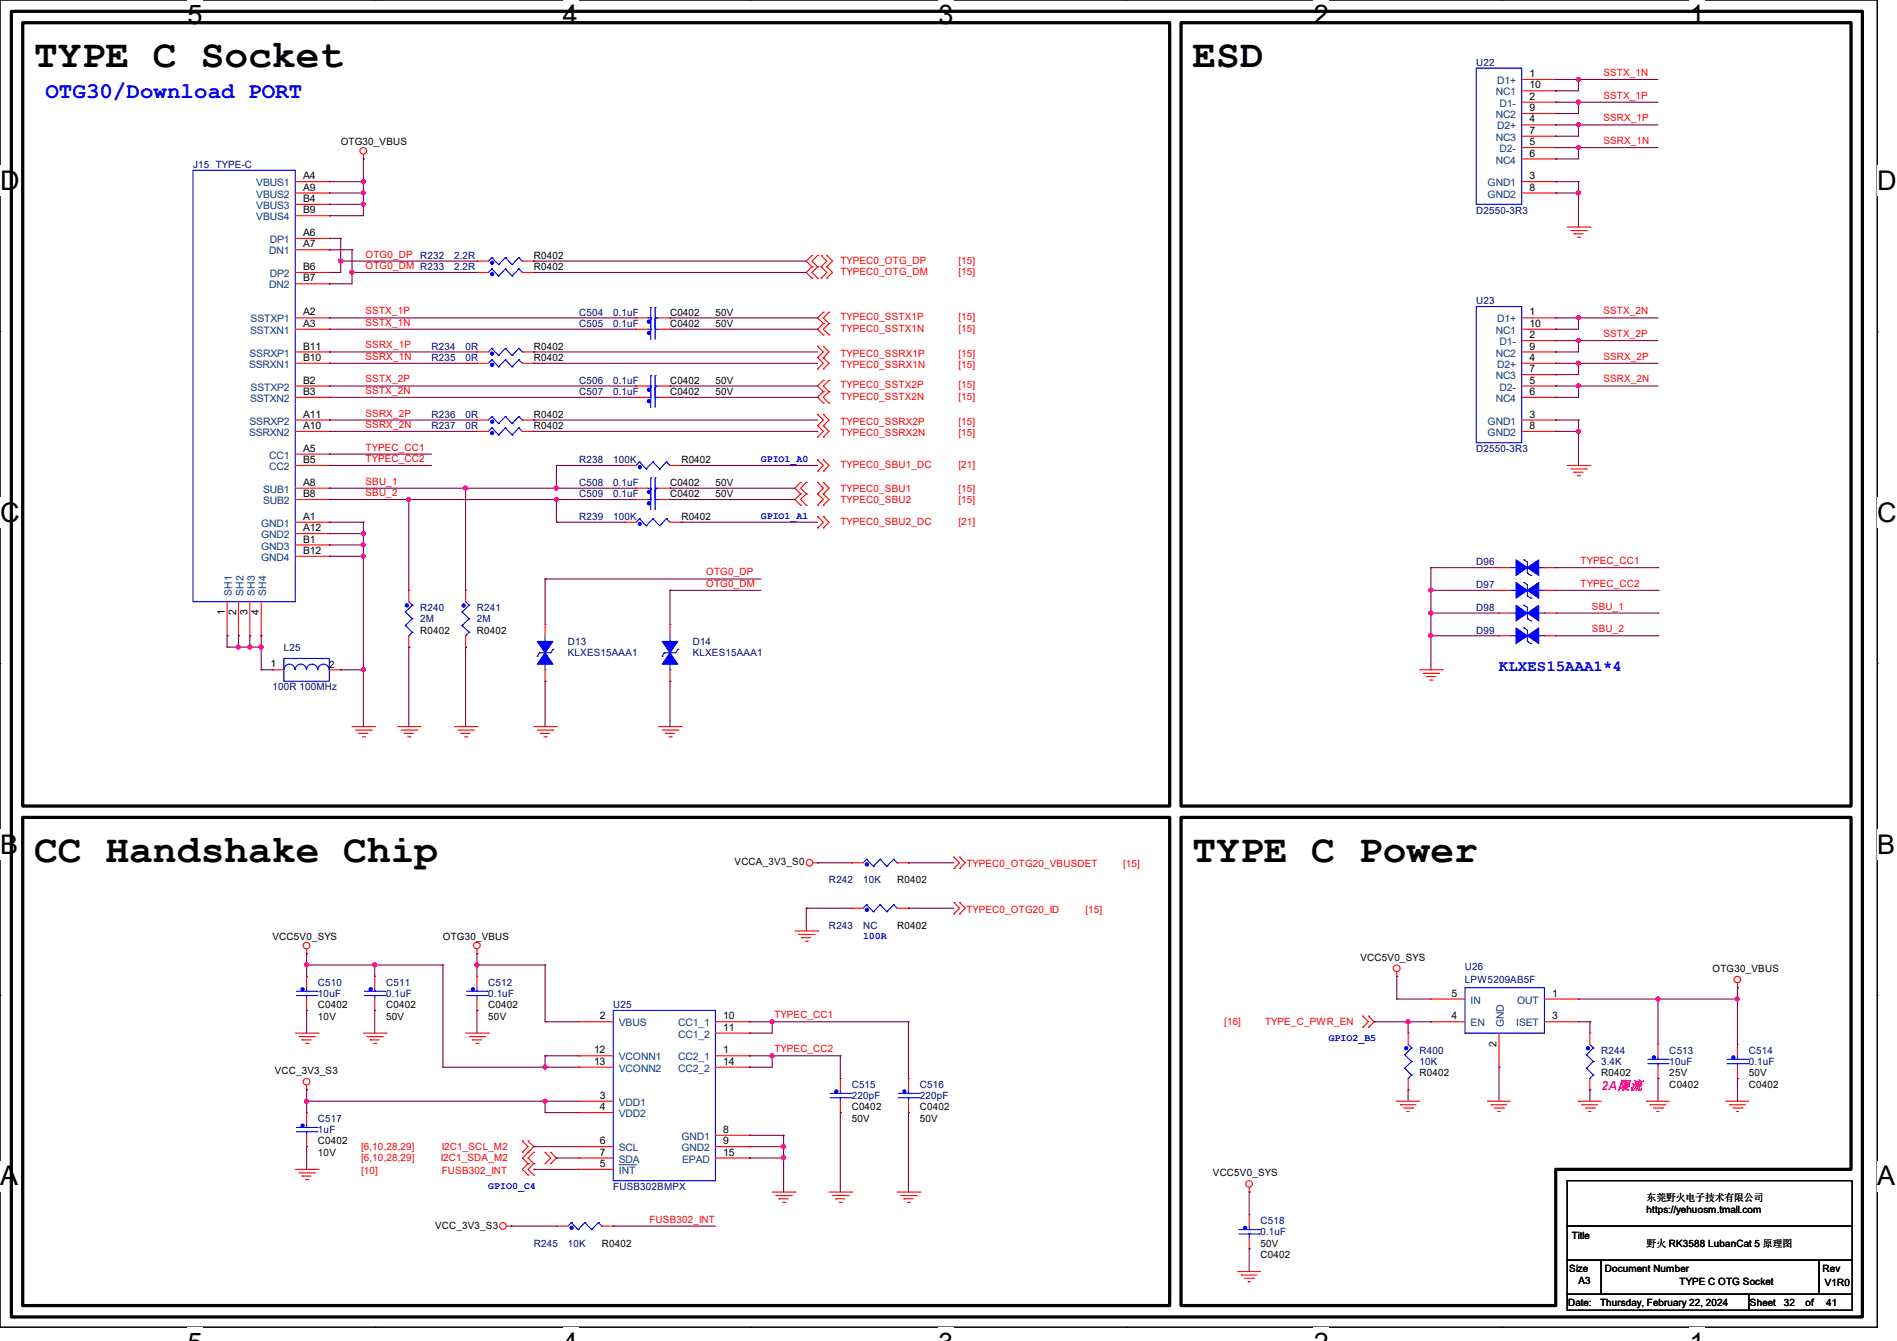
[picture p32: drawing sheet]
<svg xmlns="http://www.w3.org/2000/svg" width="297mm" height="210mm" viewBox="0 0 297 210" stroke-linecap="round" stroke-linejoin="round" font-family="sans-serif">
<defs><g id="words">
<g font-size="6.2">
<text x="5.3" y="10.5">TYPE C Socket</text>
<text x="186.7" y="10.5">ESD</text>
<text x="5.3" y="135">CC Handshake Chip</text>
<text x="186.7" y="135">TYPE C Power</text>
</g>
<g font-size="4.2">
<text x="29.4" y="3.8">5</text>
<text x="88.1" y="3.8">4</text>
<text x="146.9" y="3.8">3</text>
<text x="205.7" y="3.8">2</text>
<text x="264.5" y="3.8">1</text>
<text x="0" y="29.8">D</text>
<text x="293.9" y="29.8">D</text>
<text x="0" y="81.7">C</text>
<text x="293.9" y="81.7">C</text>
<text x="0" y="133.7">B</text>
<text x="293.9" y="133.7">B</text>
<text x="0" y="185.6">A</text>
<text x="293.9" y="185.6">A</text>
</g>
<text font-size="3.5" fill="#00f" x="7.1" y="15.3">OTG30/Download PORT</text>
<text font-size="2.5" fill="#00f" x="234.7" y="105.1">KLXES15AAA1*4</text>
<text font-size="1.9" fill="#f0f" x="250.7" y="170.7">2A限流</text>
<g font-size="1.6" fill="#000080">
<text x="231.1" y="10.3">U22</text>
<text x="30.2" y="26.3">J15 TYPE-C</text>
<text x="231.1" y="33.4">D2550-3R3</text>
<text x="65.8" y="40.6">R232</text>
<text x="71.1" y="40.6">2.2R</text>
<text x="71.1" y="42.3">2.2R</text>
<text x="231.1" y="47.7">U23</text>
<text x="90.7" y="49.4">C504</text>
<text x="90.7" y="51.2">C505</text>
<text x="96" y="49.4">0.1uF</text>
<text x="96" y="51.2">0.1uF</text>
<text x="67.6" y="54.8">R234</text>
<text x="67.6" y="56.6">R235</text>
<text x="72.9" y="54.8">0R</text>
<text x="72.9" y="56.6">0R</text>
<text x="67.6" y="65.4">R236</text>
<text x="72.9" y="65.4">0R</text>
<text x="90.7" y="61.9">C507</text>
<text x="90.7" y="60.1">C506</text>
<text x="96" y="61.9">0.1uF</text>
<text x="96" y="60.1">0.1uF</text>
<text x="67.6" y="67.2">R237</text>
<text x="72.9" y="67.2">0R</text>
<text x="231.1" y="70.8">D2550-3R3</text>
<text x="90.7" y="77.9">C509</text>
<text x="90.7" y="72.6">R238</text>
<text x="90.7" y="76.1">C508</text>
<text x="96" y="77.9">0.1uF</text>
<text x="96" y="72.6">100K</text>
<text x="96" y="76.1">0.1uF</text>
<text x="90.7" y="81.4">R239</text>
<text x="96" y="81.4">100K</text>
<text x="231.1" y="88.6">D96</text>
<text x="65.8" y="95.7">R240</text>
<text x="74.7" y="95.7">R241</text>
<text x="231.1" y="95.7">D98</text>
<text x="231.1" y="92.1">D97</text>
<text x="44.4" y="101.9">L25</text>
<text x="65.8" y="97.4">2M</text>
<text x="74.7" y="97.4">2M</text>
<text x="88.9" y="101">D13</text>
<text x="108.5" y="101">D14</text>
<text x="231.1" y="99.2">D99</text>
<text x="88.9" y="102.8">KLXES15AAA1</text>
<text x="108.5" y="102.8">KLXES15AAA1</text>
<text x="42.7" y="108.1">100R 100MHz</text>
<text x="129.8" y="138.3">R242</text>
<text x="135.1" y="138.3">10K</text>
<text x="129.8" y="145.5">R243</text>
<text x="135.1" y="145.5">NC</text>
<text x="49.8" y="154.3">C510</text>
<text x="60.5" y="154.3">C511</text>
<text x="76.5" y="154.3">C512</text>
<text x="229.4" y="151.8">U26</text>
<text x="229.4" y="154">LPW5209AB5F</text>
<text x="49.8" y="156.1">10uF</text>
<text x="60.5" y="156.1">0.1uF</text>
<text x="76.5" y="156.1">0.1uF</text>
<text x="96" y="157.9">U25</text>
<text x="222.2" y="165">R400</text>
<text x="222.2" y="166.8">10K</text>
<text x="250.7" y="165">R244</text>
<text x="250.7" y="166.8">3.4K</text>
<text x="261.4" y="165">C513</text>
<text x="261.4" y="166.8">10uF</text>
<text x="273.8" y="165">C514</text>
<text x="273.8" y="166.8">0.1uF</text>
<text x="133.3" y="170.3">C515</text>
<text x="133.3" y="172.1">220pF</text>
<text x="144" y="170.3">C516</text>
<text x="144" y="172.1">220pF</text>
<text x="49.8" y="175.7">C517</text>
<text x="49.8" y="177.5">1uF</text>
<text x="96" y="186.3">FUSB302BMPX</text>
<text x="197.4" y="191.7">C518</text>
<text x="83.6" y="195.2">R245</text>
<text x="88.9" y="195.2">10K</text>
<text x="197.4" y="193.5">0.1uF</text>
</g>
<g font-size="1.6" fill="#f00">
<text x="251" y="11.9">SSTX_1N</text>
<text x="251" y="15.5">SSTX_1P</text>
<text x="251" y="22.6">SSRX_1N</text>
<text x="251" y="19">SSRX_1P</text>
<text x="57.2" y="40.3">OTG0_DP</text>
<text x="131.6" y="41.3">TYPEC0_OTG_DP</text>
<text x="150.1" y="41.3">[15]</text>
<text x="57.2" y="42.1">OTG0_DM R233</text>
<text x="131.6" y="43.1">TYPEC0_OTG_DM</text>
<text x="150.1" y="43.1">[15]</text>
<text x="57.2" y="49.2">SSTX_1P</text>
<text x="57.2" y="51">SSTX_1N</text>
<text x="131.6" y="51.9">TYPEC0_SSTX1N</text>
<text x="131.6" y="50.2">TYPEC0_SSTX1P</text>
<text x="150.1" y="51.9">[15]</text>
<text x="150.1" y="50.2">[15]</text>
<text x="251" y="52.8">SSTX_2P</text>
<text x="251" y="49.2">SSTX_2N</text>
<text x="57.2" y="54.6">SSRX_1P</text>
<text x="57.2" y="56.3">SSRX_1N</text>
<text x="57.2" y="59.9">SSTX_2P</text>
<text x="131.6" y="57.6">TYPEC0_SSRX1N</text>
<text x="131.6" y="55.8">TYPEC0_SSRX1P</text>
<text x="150.1" y="57.6">[15]</text>
<text x="150.1" y="55.8">[15]</text>
<text x="251" y="59.9">SSRX_2N</text>
<text x="251" y="56.3">SSRX_2P</text>
<text x="57.2" y="61.7">SSTX_2N</text>
<text x="57.2" y="65.2">SSRX_2P</text>
<text x="131.6" y="62.6">TYPEC0_SSTX2N</text>
<text x="131.6" y="60.8">TYPEC0_SSTX2P</text>
<text x="150.1" y="62.6">[15]</text>
<text x="150.1" y="60.8">[15]</text>
<text x="57.2" y="67">SSRX_2N</text>
<text x="57.2" y="70.6">TYPEC_CC1</text>
<text x="131.6" y="66.5">TYPEC0_SSRX2P</text>
<text x="131.6" y="68.3">TYPEC0_SSRX2N</text>
<text x="150.1" y="66.5">[15]</text>
<text x="150.1" y="68.3">[15]</text>
<text x="57.2" y="72.3">TYPEC_CC2</text>
<text x="57.2" y="77.7">SBU_2</text>
<text x="57.2" y="75.9">SBU_1</text>
<text x="131.6" y="77">TYPEC0_SBU1</text>
<text x="131.6" y="73.3">TYPEC0_SBU1_DC</text>
<text x="150.1" y="77">[15]</text>
<text x="150.1" y="73.3">[21]</text>
<text x="131.6" y="78.8">TYPEC0_SBU2</text>
<text x="131.6" y="82.2">TYPEC0_SBU2_DC</text>
<text x="150.1" y="78.8">[15]</text>
<text x="150.1" y="82.2">[21]</text>
<text x="247.5" y="88.3">TYPEC_CC1</text>
<text x="110.6" y="90.1">OTG0_DP</text>
<text x="110.6" y="91.9">OTG0_DM</text>
<text x="247.5" y="91.9">TYPEC_CC2</text>
<text x="249.3" y="95.5">SBU_1</text>
<text x="249.3" y="99">SBU_2</text>
<text x="151.3" y="135.8">TYPEC0_OTG20_VBUSDET</text>
<text x="175.9" y="135.8">[15]</text>
<text x="151.3" y="143">TYPEC0_OTG20_ID</text>
<text x="170" y="143">[15]</text>
<text x="121.2" y="159.5">TYPEC_CC1</text>
<text x="191.7" y="160.6">[16]</text>
<text x="198.1" y="160.6">TYPE_C_PWR_EN</text>
<text x="121.2" y="164.8">TYPEC_CC2</text>
<text x="56.6" y="183.8">[10]</text>
<text x="56.6" y="180.1">[6,10,28,29]</text>
<text x="56.6" y="181.9">[6,10,28,29]</text>
<text x="69" y="181.9">I2C1_SDA_M2</text>
<text x="69.2" y="183.8">FUSB302_INT</text>
<text x="69.2" y="180.1">I2C1_SCL_M2</text>
<text x="101.7" y="191.5">FUSB302_INT</text>
</g>
<g font-size="1.6" fill="#004080">
<text x="234.2" y="14.9">NC1</text>
<text x="234.4" y="13.2">D1+</text>
<text x="234.8" y="16.7">D1-</text>
<text x="234.2" y="22.1">NC3</text>
<text x="234.2" y="18.5">NC2</text>
<text x="234.4" y="20.3">D2+</text>
<text x="234.8" y="23.8">D2-</text>
<text x="40.1" y="29.2">VBUS1</text>
<text x="232.9" y="29.2">GND1</text>
<text x="234.2" y="25.6">NC4</text>
<text x="40.1" y="32.7">VBUS3</text>
<text x="40.1" y="34.5">VBUS4</text>
<text x="40.1" y="30.9">VBUS2</text>
<text x="232.9" y="30.9">GND2</text>
<text x="42.2" y="39.8">DN1</text>
<text x="42.2" y="38.1">DP1</text>
<text x="42.2" y="45.2">DN2</text>
<text x="42.2" y="43.4">DP2</text>
<text x="39.2" y="52.3">SSTXN1</text>
<text x="39.2" y="50.5">SSTXP1</text>
<text x="234.2" y="52.3">NC1</text>
<text x="234.4" y="50.5">D1+</text>
<text x="39" y="57.6">SSRXN1</text>
<text x="39.1" y="55.8">SSRXP1</text>
<text x="234.2" y="59.4">NC3</text>
<text x="234.2" y="55.8">NC2</text>
<text x="234.4" y="57.6">D2+</text>
<text x="234.8" y="54.1">D1-</text>
<text x="39.2" y="63">SSTXN2</text>
<text x="39.2" y="61.2">SSTXP2</text>
<text x="234.2" y="63">NC4</text>
<text x="234.8" y="61.2">D2-</text>
<text x="39" y="68.3">SSRXN2</text>
<text x="39.1" y="66.5">SSRXP2</text>
<text x="42.2" y="71.8">CC1</text>
<text x="232.9" y="66.5">GND1</text>
<text x="232.9" y="68.3">GND2</text>
<text x="41.2" y="77.2">SUB1</text>
<text x="42.2" y="73.6">CC2</text>
<text x="40.9" y="82.5">GND1</text>
<text x="41.2" y="79">SUB2</text>
<text x="40.9" y="86.1">GND3</text>
<text x="40.9" y="87.8">GND4</text>
<text x="40.9" y="84.3">GND2</text>
<text x="36.3" y="93.3" transform="rotate(-90 36.3 93.3)">SH1</text>
<text x="38.1" y="93.3" transform="rotate(-90 38.1 93.3)">SH2</text>
<text x="39.9" y="93.3" transform="rotate(-90 39.9 93.3)">SH3</text>
<text x="41.7" y="93.3" transform="rotate(-90 41.7 93.3)">SH4</text>
<text x="96.9" y="160.7">VBUS</text>
<text x="106.2" y="160.7">CC1_1</text>
<text x="230.2" y="157.2">IN</text>
<text x="230.2" y="160.7">EN</text>
<text x="235.5" y="160.9" transform="rotate(-90 235.5 160.9)">GND</text>
<text x="237.4" y="160.7">ISET</text>
<text x="237.5" y="157.2">OUT</text>
<text x="96.9" y="166.1">VCONN1</text>
<text x="96.9" y="167.9">VCONN2</text>
<text x="106.2" y="166.1">CC2_1</text>
<text x="106.2" y="162.5">CC1_2</text>
<text x="106.2" y="167.9">CC2_2</text>
<text x="96.9" y="173.2">VDD1</text>
<text x="96.9" y="175">VDD2</text>
<text x="106.7" y="178.5">GND1</text>
<text x="96.9" y="183.9">INT</text>
<text x="96.9" y="180.3">SCL</text>
<text x="96.9" y="182.1">SDA</text>
<text x="106.7" y="180.3">GND2</text>
<text x="106.8" y="182.1">EPAD</text>
</g>
<g font-size="1.6">
<text x="239.5" y="12.1">1</text>
<text x="239.5" y="15.6">2</text>
<text x="239.5" y="17.4">9</text>
<text x="239.5" y="13.8">10</text>
<text x="53.3" y="22.8">OTG30_VBUS</text>
<text x="239.5" y="19.2">4</text>
<text x="239.5" y="22.7">5</text>
<text x="239.5" y="21">7</text>
<text x="47.5" y="28.1">A4</text>
<text x="47.5" y="29.8">A9</text>
<text x="239.5" y="28.1">3</text>
<text x="239.5" y="24.5">6</text>
<text x="239.5" y="29.8">8</text>
<text x="47.5" y="31.6">B4</text>
<text x="47.5" y="33.4">B9</text>
<text x="47.5" y="37">A6</text>
<text x="47.5" y="38.7">A7</text>
<text x="83.6" y="40.6">R0402</text>
<text x="47.5" y="42.3">B6</text>
<text x="47.5" y="44.1">B7</text>
<text x="83.6" y="42.3">R0402</text>
<text x="47.5" y="49.4">A2</text>
<text x="47.5" y="51.2">A3</text>
<text x="104.9" y="49.4">C0402</text>
<text x="104.9" y="51.2">C0402</text>
<text x="112" y="49.4">50V</text>
<text x="112" y="51.2">50V</text>
<text x="239.5" y="49.4">1</text>
<text x="239.5" y="53">2</text>
<text x="239.5" y="51.2">10</text>
<text x="47.5" y="56.5">B10</text>
<text x="47.5" y="54.7">B11</text>
<text x="83.6" y="54.8">R0402</text>
<text x="83.6" y="56.6">R0402</text>
<text x="239.5" y="56.5">4</text>
<text x="239.5" y="58.3">7</text>
<text x="239.5" y="54.7">9</text>
<text x="47.5" y="60.1">B2</text>
<text x="47.5" y="61.8">B3</text>
<text x="47.5" y="65.4">A11</text>
<text x="83.6" y="65.4">R0402</text>
<text x="104.9" y="61.9">C0402</text>
<text x="104.9" y="60.1">C0402</text>
<text x="112" y="61.9">50V</text>
<text x="112" y="60.1">50V</text>
<text x="239.5" y="65.4">3</text>
<text x="239.5" y="60.1">5</text>
<text x="239.5" y="61.8">6</text>
<text x="47.5" y="70.7">A5</text>
<text x="47.5" y="67.2">A10</text>
<text x="83.6" y="67.2">R0402</text>
<text x="239.5" y="67.2">8</text>
<text x="47.5" y="72.5">B5</text>
<text x="47.5" y="77.9">B8</text>
<text x="47.5" y="76.1">A8</text>
<text x="104.9" y="77.9">C0402</text>
<text x="104.9" y="76.1">C0402</text>
<text x="106.7" y="72.6">R0402</text>
<text x="112" y="77.9">50V</text>
<text x="112" y="76.1">50V</text>
<text x="47.5" y="81.4">A1</text>
<text x="47.5" y="83.2">A12</text>
<text x="106.7" y="81.4">R0402</text>
<text x="47.5" y="85">B1</text>
<text x="47.5" y="86.7">B12</text>
<text x="35.2" y="96.3" transform="rotate(-90 35.2 96.3)">1</text>
<text x="37" y="96.3" transform="rotate(-90 37 96.3)">2</text>
<text x="38.7" y="96.3" transform="rotate(-90 38.7 96.3)">3</text>
<text x="40.5" y="96.3" transform="rotate(-90 40.5 96.3)">4</text>
<text x="65.8" y="99.2">R0402</text>
<text x="74.7" y="99.2">R0402</text>
<text x="42.3" y="104.5">1</text>
<text x="51.6" y="104.6">2</text>
<text x="115" y="135.5">VCCA_3V3_S0</text>
<text x="140.5" y="138.3">R0402</text>
<text x="42.7" y="147.2">VCC5V0_SYS</text>
<text x="69.3" y="147.2">OTG30_VBUS</text>
<text x="140.5" y="145.5">R0402</text>
<text x="213" y="150.4">VCC5V0_SYS</text>
<text x="268.1" y="152.2">OTG30_VBUS</text>
<text x="49.8" y="157.9">C0402</text>
<text x="49.8" y="159.7">10V</text>
<text x="60.5" y="157.9">C0402</text>
<text x="60.5" y="159.7">50V</text>
<text x="76.5" y="157.9">C0402</text>
<text x="76.5" y="159.7">50V</text>
<text x="93.9" y="159.6">2</text>
<text x="113.2" y="159.6">10</text>
<text x="113.2" y="161.4">11</text>
<text x="227.2" y="156.1">5</text>
<text x="227.2" y="159.6">4</text>
<text x="243" y="159.6">3</text>
<text x="243" y="156.1">1</text>
<text x="93" y="165">12</text>
<text x="93" y="166.8">13</text>
<text x="113.2" y="165">1</text>
<text x="113.2" y="166.8">14</text>
<text x="234.3" y="163.9" transform="rotate(-90 234.3 163.9)">2</text>
<text x="43" y="168.2">VCC_3V3_S3</text>
<text x="93.9" y="172.1">3</text>
<text x="93.9" y="173.9">4</text>
<text x="133.3" y="173.9">C0402</text>
<text x="144" y="173.9">C0402</text>
<text x="222.2" y="168.6">R0402</text>
<text x="250.7" y="168.6">R0402</text>
<text x="261.4" y="168.6">25V</text>
<text x="261.4" y="170.3">C0402</text>
<text x="273.8" y="168.6">50V</text>
<text x="273.8" y="170.3">C0402</text>
<text x="49.8" y="179.2">C0402</text>
<text x="93.9" y="179.2">6</text>
<text x="113.2" y="177.4">8</text>
<text x="113.2" y="179.2">9</text>
<text x="133.3" y="175.7">50V</text>
<text x="144" y="175.7">50V</text>
<text x="49.8" y="181">10V</text>
<text x="93.9" y="182.8">5</text>
<text x="93.9" y="181">7</text>
<text x="113.2" y="181">15</text>
<text x="189.9" y="184.2">VCC5V0_SYS</text>
<text x="257.8" y="188.1">东莞野火电子技术有限公司</text>
<text x="257.8" y="189.9">https://yehuosm.tmall.com</text>
<text x="68.1" y="192.4">VCC_3V3_S3</text>
<text x="94.2" y="195.2">R0402</text>
<text x="197.4" y="195.2">50V</text>
<text x="197.4" y="197">C0402</text>
<text x="246.1" y="194">Title</text>
<text x="257.8" y="195.2">野火 RK3588 LubanCat 5 原理图</text>
<text x="245.7" y="199.1">Size</text>
<text x="247.1" y="201.1">A3</text>
<text x="251.2" y="199.1">Document Number</text>
<text x="263" y="201.3">TYPE C OTG Socket</text>
<text x="285.4" y="199.1">Rev</text>
<text x="285.7" y="201.5">V1R0</text>
<text x="245.5" y="204.5">Date:</text>
<text x="250.5" y="204.5">Thursday, February 22, 2024</text>
<text x="274" y="204.5">Sheet</text>
<text x="279.3" y="204.5">32</text>
<text x="282.7" y="204.5">of</text>
<text x="285.9" y="204.5">41</text>
</g>
<g font-size="1.6" fill="#00f">
<text x="119.1" y="72.4">GPIO1_A0</text>
<text x="119.1" y="81.3">GPIO1_A1</text>
<text x="135.1" y="147.1">100R</text>
<text x="208" y="163.1">GPIO2_B5</text>
<text x="76.5" y="186.2">GPIO0_C4</text>
</g>
</g></defs>
<path d="M0 0h293.9v207.9h-293.9z" fill="none" stroke="#000" stroke-width=".17"/>
<g fill="#fff">
<path d="M29.4 0h2.3v4.7h-2.3z"/>
<path d="M29.4 207.9h2.3v2.1h-2.3z"/>
</g>
<path d="M58.8 0h.1M58.8 207.9h.1" fill="none" stroke="#000" stroke-width=".17"/>
<g fill="#fff">
<path d="M88.1 0h2.4v4.7h-2.4z"/>
<path d="M88.1 207.9h2.4v2.1h-2.4z"/>
</g>
<path d="M117.6 0h.1M117.6 207.9h.1" fill="none" stroke="#000" stroke-width=".17"/>
<g fill="#fff">
<path d="M146.9 0h2.4v4.7h-2.4z"/>
<path d="M146.9 207.9h2.4v2.1h-2.4z"/>
</g>
<path d="M176.3 0h.1M176.3 207.9h.1" fill="none" stroke="#000" stroke-width=".17"/>
<g fill="#fff">
<path d="M205.7 0h2.4v4.7h-2.4z"/>
<path d="M205.7 207.9h2.4v2.1h-2.4z"/>
</g>
<path d="M235.1 0h.1M235.1 207.9h.1" fill="none" stroke="#000" stroke-width=".17"/>
<g fill="#fff">
<path d="M264.5 0h2.4v4.7h-2.4z"/>
<path d="M264.5 207.9h2.4v2.1h-2.4z"/>
<path d="M0 26h3v4.7h-3z"/>
<path d="M293.9 26h3.1v4.7h-3.1z"/>
<path d="M0 77.9h3v4.7h-3z"/>
<path d="M293.9 77.9h3.1v4.7h-3.1z"/>
</g>
<path d="M0 51.9h.1M293.9 51.9h.1" fill="none" stroke="#000" stroke-width=".17"/>
<g fill="#fff">
<path d="M0 129.9h2.8v4.7h-2.8z"/>
<path d="M293.9 129.9h2.9v4.7h-2.9z"/>
</g>
<path d="M0 103.9h.1M293.9 103.9h.1" fill="none" stroke="#000" stroke-width=".17"/>
<g fill="#fff">
<path d="M0 181.8h2.8v4.8h-2.8z"/>
<path d="M293.8 181.8h3v4.8h-3z"/>
</g>
<path d="M0 155.9h.1M293.9 155.9h.1M245.4 184.9h44.6v7.1h-44.6zM245.4 192h44.6v5.4h-44.6zM245.4 197.4h5.3v5.3h-5.3zM250.7 197.4h34.1v5.3h-34.1zM284.8 197.4h5.2v5.3h-5.2zM245.4 202.7h28.4v2.5h-28.4zM273.8 202.7h16.2v2.5h-16.2z" fill="none" stroke="#000" stroke-width=".17"/>
<path d="M1.8 1.8h289.8v204.4h-289.8zM3.6 3.6h179.5v122.6h-179.5zM184.9 3.6h104.9v122.6h-104.9zM3.6 128h179.5v76.5h-179.5zM184.9 128h104.9v55.1h-46.2v21.4h-58.7z" fill="none" stroke="#000" stroke-width=".51"/>
<g fill="none" stroke="#f00" stroke-width=".17">
<path d="M238.3 12.4h5.3M238.3 16h5.3M238.3 19.6h5.3M238.3 17.8h5.3M238.3 14.2h5.3M243.6 12.4h.1M243.6 16h.1M243.6 19.6h.1M243.6 17.8h.1M243.6 14.2h.1M46.2 32h5.4M46.2 33.8h5.4"/>
<path d="M46.2 28.4h5.4M46.2 37.3h5.4M46.2 39.1h5.4M46.2 30.2h5.4M51.6 32h.1M51.6 33.8h.1M51.6 28.4h.1M51.6 37.3h.1M51.6 39.1h.1M51.6 30.2h.1M56.9 24.9h.1M56.9 24.2v.7"/>
<path d="M238.3 28.4h5.3M238.3 30.2h5.3M238.3 23.1h5.3M238.3 24.9h5.3M238.3 21.3h5.3M243.6 28.4h.1M243.6 23.1h.1M243.6 24.9h.1M243.6 21.3h.1M243.6 30.2h.1M245.4 35.6h3.5M245.9 36.1h2.5"/>
<path d="M246.4 36.6h.1M246.4 36.6h1.5M247 37.2h.3M247.3 37.2h.1M248.4 36.1h.1M248.9 35.6h.1M46.2 55.1h5.4M46.2 49.8h5.4M46.2 56.9h5.4M46.2 51.6h5.4M46.2 42.7h5.4M46.2 44.4h5.4"/>
<path d="M51.6 42.7h.1M51.6 44.4h.1M51.6 56.9h.1M51.6 55.1h.1M51.6 49.8h.1M51.6 51.6h.1M74.7 55.1h.1M74.7 40.9h.1M74.7 56.9h.1M74.7 42.7h.1M74.7 55.1h1.8M74.7 56.9h1.8"/>
<path d="M74.7 40.9h1.8M74.7 42.7h1.8M81.8 55.1h1.8M81.8 56.9h1.8M81.8 40.9h1.8M81.8 42.7h1.8M83.6 55.1h.1M83.6 40.9h.1M83.6 56.9h.1M83.6 42.7h.1M99.6 49.8h.1M99.6 51.6h.1"/>
<path d="M99.6 49.8h1.7M99.6 51.6h1.7M103.1 49.8h1.8M103.1 51.6h1.8M104.9 49.8h.1M104.9 51.6h.1M127.1 41.8h.1M127.1 40h.1M127.1 43.6h.1M127.1 40l-.9 .9 .9 .9M127.1 41.8l-.9 .9 .9 .9M128 56h.1"/>
<path d="M128 57.8h.1M128 54.2h.1M128 40h.1M128 41.8h.1M128 43.6h.1M128 56l.9 .9-.9 .9M128 54.2l.9 .9-.9 .9M128 40l-.9 .9 .9 .9M128 41.8l-.9 .9 .9 .9M128.6 40h.1M128.6 41.8h.1M128.6 43.6h.1"/>
<path d="M128.6 40l.9 .9-.9 .9M128.6 41.8l.9 .9-.9 .9M128.9 59.6h.1M128.9 52.5h.1M128.9 50.7h.1M128.9 48.9h.1M128.9 56h.1M128.9 57.8h.1M128.9 54.2h.1M128.9 59.6l-.9 .9 .9 .8M128.9 50.7l-.9 .9 .9 .9M128.9 48.9l-.9 .9 .9 .9"/>
<path d="M128.9 56l.9 .9-.9 .9M128.9 54.2l.9 .9-.9 .9M129.5 41.8h.1M129.5 40h.1M129.5 43.6h.1M129.5 40l.8 .9-.8 .9M129.5 41.8l.8 .9-.8 .9M129.8 59.6h.1M129.8 50.7h.1M129.8 52.5h.1M129.8 48.9h.1M129.8 59.6l-.9 .9 .9 .8"/>
<path d="M129.8 50.7l-.9 .9 .9 .9M129.8 48.9l-.9 .9 .9 .9M238.3 55.1h5.3M238.3 49.8h5.3M238.3 53.3h5.3M238.3 56.9h5.3M238.3 58.7h5.3M238.3 51.6h5.3M243.6 49.8h.1M243.6 53.3h.1M243.6 56.9h.1M243.6 58.7h.1"/>
<path d="M243.6 55.1h.1M243.6 51.6h.1M46.2 72.9h5.4M46.2 62.2h5.4M46.2 78.2h5.4M46.2 65.8h5.4M46.2 60.5h5.4M46.2 67.6h5.4M46.2 71.1h5.4M46.2 76.5h5.4M51.6 60.5h.1M51.6 62.2h.1"/>
<path d="M51.6 72.9h.1M51.6 78.2h.1M51.6 71.1h.1M51.6 76.5h.1M51.6 67.6h.1M51.6 65.8h.1M74.7 65.8h.1M74.7 67.6h.1M74.7 65.8h1.8M74.7 67.6h1.8M81.8 65.8h1.8M81.8 67.6h1.8"/>
<path d="M83.6 65.8h.1M83.6 67.6h.1M97.8 72.9h.1M97.8 72.9h1.8M99.6 62.2h.1M99.6 78.2h.1M99.6 60.5h.1M99.6 76.5h.1M99.6 62.2h1.7M99.6 78.2h1.7M99.6 60.5h1.7M99.6 76.5h1.7"/>
<path d="M103.1 62.2h1.8M103.1 78.2h1.8M103.1 60.5h1.8M103.1 76.5h1.8M104.9 62.2h.1M104.9 78.2h.1M104.9 60.5h.1M104.9 76.5h.1M104.9 72.9h1.8M106.7 72.9h.1M125.3 75.6h.1M125.3 77.3h.1"/>
<path d="M125.3 79.1h.1M125.3 75.6l-.8 .9 .8 .8M125.3 77.3l-.8 .9 .8 .9M126.2 77.3h.1M126.2 75.6h.1M126.2 79.1h.1M126.2 75.6l-.9 .9 .9 .8M126.2 77.3l-.9 .9 .9 .9M128 64.9h.1M128 66.7h.1M128 68.5h.1M128 77.3h.1"/>
<path d="M128 75.6h.1M128 79.1h.1M128 73.8h.1M128 72h.1M128 64.9l.9 .9-.9 .9M128 66.7l.9 .9-.9 .9M128 72l.9 .9-.9 .9M128 75.6l.9 .9-.9 .8M128 77.3l.9 .9-.9 .9M128.9 63.1h.1M128.9 61.3h.1M128.9 64.9h.1"/>
<path d="M128.9 66.7h.1M128.9 68.5h.1M128.9 77.3h.1M128.9 75.6h.1M128.9 79.1h.1M128.9 73.8h.1M128.9 72h.1M128.9 61.3l-.9 .9 .9 .9M128.9 64.9l.9 .9-.9 .9M128.9 66.7l.9 .9-.9 .9M128.9 75.6l.9 .9-.9 .8M128.9 72l.9 .9-.9 .9"/>
<path d="M128.9 77.3l.9 .9-.9 .9M129.8 61.3h.1M129.8 63.1h.1M129.8 61.3l-.9 .9 .9 .9M238.3 62.2h5.3M238.3 65.8h5.3M238.3 60.5h5.3M238.3 67.6h5.3M243.6 65.8h.1M243.6 60.5h.1M243.6 62.2h.1M243.6 67.6h.1"/>
<path d="M245.4 72.9h3.5M245.9 73.4h2.5M246.4 74h.1M246.4 74h1.5M247 74.5h.3M247.3 74.5h.1M248.4 73.4h.1M248.9 72.9h.1M35.6 99.6h.1M35.6 94.2v5.4M37.3 99.6h.1M37.3 94.2v5.4"/>
<path d="M39.1 99.6h.1M39.1 94.2v5.4M40.9 99.6h.1M40.9 94.2v5.4M46.2 81.8h5.4M46.2 85.3h5.4M46.2 87.1h5.4M46.2 83.6h5.4M51.6 85.3h.1M51.6 87.1h.1M51.6 81.8h.1M51.6 83.6h.1"/>
<path d="M64 92.5h.1M64 92.5v1.7M64 99.6v1.7M72.9 92.5h.1M72.9 92.5v1.7M72.9 99.6v1.7M85.3 97.8h.1M85.3 97.8v1.8M97.8 81.8h.1M97.8 81.8h1.8M104.9 97.8h.1M104.9 81.8h1.8"/>
<path d="M104.9 97.8v1.8M106.7 81.8h.1M128 82.7h.1M128 80.9h.1M128 80.9l.9 .9-.9 .9M128.9 82.7h.1M128.9 80.9h.1M128.9 80.9l.9 .9-.9 .9M234.7 96h.1M234.7 99.6h.1M234.7 88.9h.1M234.7 92.5h.1"/>
<path d="M234.7 96h1.8M234.7 99.6h1.8M234.7 88.9h1.8M234.7 92.5h1.8M241.8 96h1.8M241.8 99.6h1.8M241.8 88.9h1.8M241.8 92.5h1.8M243.6 96h.1M243.6 99.6h.1M243.6 88.9h.1M243.6 92.5h.1"/>
<path d="M42.7 104.9h.1M42.7 104.9h1.7M51.6 104.9h1.7M53.3 104.9h.1M55.1 113.8h3.6M55.7 114.3h2.4M56.2 114.9h.1M56.2 114.9h1.4M56.7 115.4h.4M57.1 115.4h.1M58.1 114.3h.1M58.7 113.8h.1"/>
<path d="M62.2 113.8h3.6M62.8 114.3h2.4M63.3 114.9h.1M63.3 114.9h1.4M63.8 115.4h.4M64 101.3h.1M64.2 115.4h.1M65.2 114.3h.1M65.8 113.8h.1M71.1 113.8h3.6M71.7 114.3h2.4M72.2 114.9h.1"/>
<path d="M72.2 114.9h1.4M72.7 115.4h.4M72.9 101.3h.1M73.1 115.4h.1M74.1 114.3h.1M74.7 113.8h.1M83.6 113.8h3.5M84.1 114.3h2.5M84.6 114.9h.1M84.6 114.9h1.5M85.2 115.4h.3M85.3 106.7h.1"/>
<path d="M85.3 104.9v1.8M85.5 115.4h.1M86.6 114.3h.1M87.1 113.8h.1M103.1 113.8h3.6M103.7 114.3h2.4M104.2 114.9h.1M104.2 114.9h1.4M104.7 115.4h.4M104.9 106.7h.1M104.9 104.9v1.8M105.1 115.4h.1"/>
<path d="M106.1 114.3h.1M106.7 113.8h.1M222.2 104.9h3.6M222.8 105.5h2.5M223.3 106h.1M223.3 106h1.4M223.9 106.5h.3M224.2 106.5h.1M225.3 105.5h.1M225.8 104.9h.1M127.3 135.1h.7M128 135.1h.1"/>
<path d="M133.3 135.1h.1M133.3 135.1h1.8M140.5 135.1h1.7M142.2 135.1h.1M149.4 134.2h.1M149.4 136h.1M149.4 134.2l.8 .9-.8 .9M150.2 134.2h.1M150.2 136h.1M150.2 134.2l.9 .9-.9 .9M48 149.4h.1M48 152.9h.1"/>
<path d="M48 158.2h.1M48 148.6v.8M48 152.9v1.8M48 156.5v1.7M58.7 152.9h.1M58.7 158.2h.1M58.7 152.9v1.8M58.7 156.5v1.7M74.7 149.4h.1M74.7 152.9h.1M74.7 158.2h.1M74.7 148.6v.8"/>
<path d="M74.7 152.9v1.8M74.7 156.5v1.7M124.5 145.8h3.5M125 146.3h2.5M125.5 146.9h.1M125.5 146.9h1.5M126.1 147.4h.3M126.4 147.4h.1M127.5 146.3h.1M128 145.8h.1M133.3 142.2h.1M133.3 142.2h1.8"/>
<path d="M140.5 142.2h1.7M142.2 142.2h.1M149.4 141.4h.1M149.4 143.1h.1M149.4 141.4l.8 .8-.8 .9M150.2 141.4h.1M150.2 143.1h.1M150.2 141.4l.9 .8-.9 .9M213.4 159.1h.1M213.4 159.1l.8 .9-.8 .9M214.2 159.1h.1M214.2 159.1l.9 .9-.9 .9"/>
<path d="M218.7 152.9h.1M218.7 152.2v.7M224 156.5h.1M224 156.5h5.4M241.8 156.5h5.3M247.1 156.5h.1M272 154.7h.1M272 154v.7M46.2 161.8h3.6M46.8 162.3h2.4M47.3 162.9h.1M47.3 162.9h1.4"/>
<path d="M47.8 163.4h.4M48 170.7h.1M48 174.2h.1M48 179.6h.1M48 170v.7M48 174.2v1.8M48 177.8v1.8M48.2 163.4h.1M49.2 162.3h.1M49.8 161.8h.1M56.9 161.8h3.6M57.4 162.3h2.5"/>
<path d="M58 162.9h.1M58 162.9h1.4M58.5 163.4h.3M58.8 163.4h.1M59.9 162.3h.1M60.5 161.8h.1M72.9 161.8h3.6M73.4 162.3h2.5M74 162.9h.1M74 162.9h1.4M74.5 163.4h.3M74.8 163.4h.1"/>
<path d="M75.9 162.3h.1M76.5 161.8h.1M81.8 178.7h.1M81.8 178.7l.9 .9-.9 .9M82.7 178.7h.1M82.7 178.7l.9 .9-1.8 1.8 .9 .8M90.7 160h.1M90.7 172.5h.1M90.7 174.2h.1M90.7 179.6h.1M90.7 165.4h.1M90.7 167.1h.1"/>
<path d="M90.7 172.5h5.3M90.7 160h5.3M90.7 165.4h5.3M90.7 174.2h5.3M90.7 179.6h5.3M90.7 167.1h5.3M112 161.8h5.3M112 160h5.3M112 165.4h5.3M112 179.6h5.3M112 177.8h5.3M112 167.1h5.3"/>
<path d="M117.3 165.4h.1M117.3 177.8h.1M117.3 179.6h.1M117.3 160h.1M117.3 161.8h.1M117.3 167.1h.1M131.6 168.9h.1M131.6 174.2h.1M131.6 168.9v1.8M131.6 172.5v1.7M142.2 168.9h.1M142.2 174.2h.1"/>
<path d="M142.2 168.9v1.8M142.2 172.5v1.7M213.4 160.9h.1M214.2 160.9h.1M218.7 172.5h.1M218.7 172.5h3.5M219.2 173h.1M219.2 173h2.5M219.8 173.5h1.4M220.3 174.1h.1M220.3 174.1h.3M220.5 161.8h.1"/>
<path d="M220.5 170.7h.1M220.5 161.8v1.8M220.5 168.9v1.8M221.2 173.5h.1M224 160h.1M224 160h5.4M232.9 172.5h.1M232.9 172.5h3.6M233.5 173h.1M233.5 173h2.4M234 173.5h1.4M234.5 174.1h.1"/>
<path d="M234.5 174.1h.4M234.7 167.1h.1M234.7 161.8v5.3M235.4 173.5h.1M241.8 160h5.3M247.1 172.5h.1M247.1 160h.1M247.1 172.5h3.6M247.7 173h.1M247.7 173h2.4M248.2 173.5h1.4M248.8 174.1h.1"/>
<path d="M248.8 174.1h.3M248.9 161.8h.1M248.9 170.7h.1M248.9 161.8v1.8M248.9 168.9v1.8M249.6 173.5h.1M257.8 172.5h.1M257.8 172.5h3.6M258.4 173h.1M258.4 173h2.4M258.9 173.5h1.4M259.4 174.1h.1"/>
<path d="M259.4 174.1h.4M259.6 163.6h.1M259.6 168.9h.1M259.6 163.6v1.8M259.6 167.1v1.8M260.3 173.5h.1M270.3 172.5h.1M270.3 172.5h3.5M270.8 173h.1M270.8 173h2.5M271.3 173.5h1.5M271.9 174.1h.1"/>
<path d="M271.9 174.1h.3M272 163.6h.1M272 168.9h.1M272 163.6v1.8M272 167.1v1.8M272.8 173.5h.1M46.2 183.1h3.6M46.8 183.7h2.4M47.3 184.2h.1M47.3 184.2h1.4M47.8 184.7h.4M48.2 184.7h.1"/>
<path d="M49.2 183.7h.1M49.8 183.1h.1M79.3 192h.7M80 192h.1M81.8 180.5h.1M82.7 182.2h.1M82.7 184h.1M82.7 180.5h.1M82.7 182.2l-.9 .9 .9 .9M83.6 182.2h.1M83.6 184h.1M83.6 180.5h.1"/>
<path d="M83.6 182.2l-.9 .9 .9 .9M83.6 180.5l-.9 .9 .9 .8M85.3 182.2h.1M85.3 180.5h.1M85.3 180.5l.9 .9-.9 .8M86.2 180.5h.1M86.2 182.2h.1M86.2 180.5l.9 .9-.9 .8M87.1 192h.1M87.1 192h1.8M90.7 183.1h.1M90.7 181.4h.1"/>
<path d="M90.7 183.1h5.3M90.7 181.4h5.3M94.2 192h1.8M96 192h.1M112 181.4h5.3M117.3 181.4h.1M120.9 186.7h3.6M121.5 187.2h2.4M122 187.7h.1M122 187.7h1.4M122.5 188.3h.4M122.9 188.3h.1"/>
<path d="M123.9 187.2h.1M124.5 186.7h.1M129.8 186.7h3.5M130.3 187.2h2.5M130.9 187.7h.1M130.9 187.7h1.4M131.4 188.3h.3M131.7 188.3h.1M132.8 187.2h.1M133.3 186.7h.1M140.5 186.7h3.5M141 187.2h2.5"/>
<path d="M141.5 187.7h.1M141.5 187.7h1.5M142.1 188.3h.3M142.4 188.3h.1M143.5 187.2h.1M144 186.7h.1M193.8 199.1h.1M193.8 199.1h3.6M194.4 199.7h.1M194.4 199.7h2.4M195.6 186.7h.1M195.6 190.2h.1"/>
<path d="M195.6 195.6h.1M195.6 186v.7M195.6 190.2v1.8M195.6 193.8v1.8M194.9 200.2h1.4M195.4 200.7h.1M195.4 200.7h.3M196.3 200.2h.1"/>
<circle cx="56.9" cy="23.6" r=".52"/>
<circle cx="126.7" cy="135.1" r=".52"/>
<circle cx="48" cy="148.1" r=".52"/>
<circle cx="74.7" cy="148.1" r=".52"/>
<circle cx="218.7" cy="151.6" r=".52"/>
<circle cx="272" cy="153.4" r=".52"/>
<circle cx="48" cy="169.4" r=".52"/>
<circle cx="78.7" cy="192" r=".52"/>
<circle cx="195.6" cy="185.4" r=".52"/>
</g>
<g fill="none" stroke="#00f" stroke-width=".17">
<path d="M231.1 10.7h7.2v21.3h-7.2zM30.2 26.7h16v67.5h-16zM77 54.6h.1M77 40.3h.1M77 56.3h.1M77 42.1h.1M77 54.6l-.5 .5M77 54.6l1.1 1.1M77 40.3l-.5 .6M77 40.3l1.1 1.1M77 56.3l-.5 .6M77 56.3l1.1 1.1"/>
<path d="M77 42.1l-.5 .6M77 42.1l1.1 1.1M78.1 55.7h.1M78.1 41.4h.1M78.1 57.4h.1M78.1 43.2h.1M79.1 54.6h.1M79.1 40.3h.1M79.1 56.3h.1M79.1 42.1h.1M79.1 54.6l-1 1.1M79.1 54.6l1.1 1.1"/>
<path d="M79.1 40.3l-1 1.1M79.1 40.3l1.1 1.1M79.1 56.3l-1 1.1M79.1 56.3l1.1 1.1M79.1 42.1l-1 1.1M79.1 42.1l1.1 1.1M80.2 55.7h.1M80.2 41.4h.1M80.2 57.4h.1M80.2 43.2h.1M81.2 54.6h.1M81.2 40.3h.1"/>
<path d="M81.2 56.3h.1M81.2 42.1h.1M81.2 54.6l-1 1.1M81.2 54.6l.6 .5M81.2 40.3l-1 1.1M81.2 40.3l.6 .6M81.2 56.3l-1 1.1M81.2 56.3l.6 .6M81.2 42.1l-1 1.1M81.2 42.1l.6 .6M81.8 55.1h.1M81.8 40.9h.1"/>
<path d="M81.8 56.9h.1M81.8 42.7h.1M101.3 49.8h.6M101.3 51.6h.6M101.9 48.2h.1M101.9 49.8h.1M101.9 50h.1M101.9 51.6h.1M101.9 58.8h.1M101.9 48.2v5M101.9 58.8v5M102.6 48.2h.1"/>
<path d="M102.6 49.8h.1M102.6 50h.1M102.6 51.6h.1M102.6 58.8h.1M102.6 48.2v5M102.6 58.8v5M102.6 49.8h.5M102.6 51.6h.5M231.1 48h7.2v21.3h-7.2zM77 65.2h.1M77 67h.1M77 65.2l-.5 .6"/>
<path d="M77 65.2l1.1 1.1M77 67l-.5 .6M77 67l1.1 1.1M78.1 66.3h.1M78.1 68.1h.1M79.1 65.2h.1M79.1 67h.1M79.1 65.2l-1 1.1M79.1 65.2l1.1 1.1M79.1 67l-1 1.1M79.1 67l1.1 1.1M80.2 66.3h.1"/>
<path d="M80.2 68.1h.1M81.2 65.2h.1M81.2 67h.1M81.2 65.2l-1 1.1M81.2 65.2l.6 .6M81.2 67l-1 1.1M81.2 67l.6 .6M81.8 65.8h.1M81.8 67.6h.1M100.1 72.3h.1M100.1 72.3l-.5 .6M100.1 72.3l1.1 1.1"/>
<path d="M101.2 73.4h.1M101.3 62.2h.6M101.3 78.2h.6M101.3 60.5h.6M101.3 76.5h.6M101.9 60.6h.1M101.9 62.2h.1M101.9 76.6h.1M101.9 78.2h.1M101.9 60.5h.1M101.9 74.8h.1M101.9 76.5h.1"/>
<path d="M101.9 74.8v5M102.2 72.3h.1M102.2 72.3l-1 1.1M102.2 72.3l1.1 1.1M102.6 60.6h.1M102.6 62.2h.1M102.6 76.6h.1M102.6 78.2h.1M102.6 60.5h.1M102.6 74.8h.1M102.6 76.5h.1M102.6 74.8v5"/>
<path d="M102.6 62.2h.5M102.6 78.2h.5M102.6 60.5h.5M102.6 76.5h.5M103.3 73.4h.1M104.4 72.3h.1M104.4 72.3l-1.1 1.1M104.4 72.3l.5 .6M104.9 72.9h.1M63.5 95.8h.1M63.5 98h.1M63.5 95.8l1.1 1.1"/>
<path d="M63.5 98l1.1 1M64 99.6h.1M64 94.2l.6 .6M64.6 94.8h.1M64.6 96.9h.1M64.6 99h.1M64.6 94.8l-1.1 1M64.6 96.9l-1.1 1.1M64.6 99l-.6 .6M72.3 95.8h.1M72.3 98h.1M72.3 95.8l1.1 1.1"/>
<path d="M72.3 98l1.1 1M72.9 99.6h.1M72.9 94.2l.5 .6M73.4 94.8h.1M73.4 96.9h.1M73.4 99h.1M73.4 99l-.5 .6M73.4 94.8l-1.1 1M73.4 96.9l-1.1 1.1M85.3 99.6v.9M100.1 81.2h.1M100.1 81.2l-.5 .6"/>
<path d="M100.1 81.2l1.1 1.1M101.2 82.3h.1M102.2 81.2h.1M102.2 81.2l-1 1.1M102.2 81.2l1.1 1.1M103.3 82.3h.1M104.4 81.2h.1M104.4 81.2l-1.1 1.1M104.4 81.2l.5 .6M104.9 81.8h.1M104.9 99.6v.9M236.5 96h.9"/>
<path d="M236.5 99.6h.9M236.5 88.9h.9M236.5 92.5h.9M237.4 96h.1M237.4 99.6h.1M237.4 88.9h.1M237.4 92.5h.1M238.6 94.8h.1M238.6 98.3h.1M238.6 87.7h.1M238.6 91.2h.1M238.6 87.7l.5 .3v1.8"/>
<path d="M238.6 91.2l.5 .4v1.7M238.6 94.8l.5 .3v1.8M238.6 98.3l.5 .4v1.8M239.1 96.9h.1M239.1 89.8h.1M239.1 93.3h.1M239.1 96.9l.6 .3M239.1 89.8l.6 .3M239.1 93.3l.6 .4M239.7 97.2h.1M239.7 90.1h.1M239.7 93.7h.1"/>
<path d="M240.9 96h.9M240.9 99.6h.9M240.9 88.9h.9M240.9 92.5h.9M241.8 96h.1M241.8 99.6h.1M241.8 88.9h.1M241.8 92.5h.1M44.4 103.1h7.2v3.6h-7.2zM44.5 104.9a.87 .87 0 0 1 .8-.9 .87 .87 0 0 1 .9 .9M46.2 104.9a.87 .87 0 0 1 .9-.9 .87 .87 0 0 1 .9 .9M48 104.9a.87 .87 0 0 1 .9-.9 .87 .87 0 0 1 .8 .9"/>
<path d="M49.8 104.9a.87 .87 0 0 1 .9-.9 .87 .87 0 0 1 .8 .9M84.1 102.8h.1M84.5 102.2h.1M84.5 102.2l-.4 .6M85.3 104.9h.1M85.3 100.5h.1M85.3 104v.9M86.6 101.7h.1M86.6 101.7l-.4 .5h-1.7M103.7 102.8h.1M104 102.2h.1M104 102.2l-.3 .6"/>
<path d="M104.9 104.9h.1M104.9 100.5h.1M104.9 104v.9M106.1 101.7h.1M106.1 101.7l-.3 .5h-1.8M239.1 100.5h.1M239.1 100.5l.6 .3M239.7 100.8h.1M135.7 134.6h.1M135.7 134.6l-.6 .5M135.7 134.6l1 1.1M136.7 135.7h.1"/>
<path d="M137.8 134.6h.1M137.8 134.6l-1.1 1.1M137.8 134.6l1.1 1.1M138.9 135.7h.1M139.9 134.6h.1M139.9 134.6l-1 1.1M139.9 134.6l.6 .5M140.5 135.1h.1M46.4 155.9h3.2M46.4 155.2h3.2M48 155.9h.1M48 155.2h.1"/>
<path d="M48 154.7v.5M48 155.9v.6M49.6 155.9h.1M49.6 155.2h.1M57.1 155.9h3.2M57.1 155.2h3.2M58.7 155.9h.1M58.7 155.2h.1M58.7 154.7v.5M58.7 155.9v.6M60.3 155.9h.1M60.3 155.2h.1"/>
<path d="M73.1 155.9h3.2M73.1 155.2h3.2M74.7 155.9h.1M74.7 155.2h.1M74.7 154.7v.5M74.7 155.9v.6M76.3 155.9h.1M76.3 155.2h.1M96 158.2h16v26.7h-16zM135.7 141.7h.1M135.7 141.7l-.6 .5M135.7 141.7l1 1.1"/>
<path d="M136.7 142.8h.1M137.8 141.7h.1M137.8 141.7l-1.1 1.1M137.8 141.7l1.1 1.1M138.9 142.8h.1M139.9 141.7h.1M139.9 141.7l-1 1.1M139.9 141.7l.6 .5M140.5 142.2h.1M229.4 154.7h12.4v7.1h-12.4zM46.4 177.2h3.2M46.4 176.6h3.2"/>
<path d="M48 177.2h.1M48 176.6h.1M48 176v.6M48 177.2v.6M49.6 177.2h.1M49.6 176.6h.1M130 171.9h3.2M130 171.2h3.2M131.6 171.9h.1M131.6 171.2h.1M131.6 170.7v.5M131.6 171.9v.6"/>
<path d="M133.2 171.9h.1M133.2 171.2h.1M140.6 171.9h3.2M140.6 171.2h3.2M142.2 171.9h.1M142.2 171.2h.1M142.2 170.7v.5M142.2 171.9v.6M143.8 171.9h.1M143.8 171.2h.1M219.9 165.2h.1M219.9 167.3h.1"/>
<path d="M219.9 165.2l1.1 1M219.9 167.3l1.1 1.1M220.5 168.9h.1M220.5 163.6l.5 .5M221 164.1h.1M221 166.2h.1M221 168.4h.1M221 164.1l-1.1 1.1M221 166.2l-1.1 1.1M221 168.4l-.5 .5M248.4 165.2h.1M248.4 167.3h.1"/>
<path d="M248.4 165.2l1.1 1M248.4 167.3l1.1 1.1M248.9 168.9h.1M248.9 163.6l.6 .5M249.5 164.1h.1M249.5 166.2h.1M249.5 168.4h.1M249.5 164.1l-1.1 1.1M249.5 166.2l-1.1 1.1M249.5 168.4l-.6 .5M258 166.6h3.2M258 165.9h3.2"/>
<path d="M259.6 166.6h.1M259.6 165.9h.1M259.6 165.4v.5M259.6 166.6v.5M261.2 166.6h.1M261.2 165.9h.1M270.4 166.6h3.2M270.4 165.9h3.2M272 166.6h.1M272 165.9h.1M272 165.4v.5M272 166.6v.5"/>
<path d="M273.6 166.6h.1M273.6 165.9h.1M89.5 191.5h.1M89.5 191.5l-.6 .5M89.5 191.5l1 1.1M90.5 192.6h.1M91.6 191.5h.1M91.6 191.5l-1.1 1.1M91.6 191.5l1 1.1M92.6 192.6h.1M93.7 191.5h.1M93.7 191.5l-1.1 1.1"/>
<path d="M93.7 191.5l.5 .5M94.2 192h.1M194 193.3h3.2M194 192.6h3.2M195.6 193.3h.1M195.6 192.6h.1M195.6 192v.6M195.6 193.3v.5M197.2 193.3h.1M197.2 192.6h.1"/>
</g>
<g fill="#00f" stroke="#00f" stroke-width=".17">
<path d="M237.4 94.8l1.7 1.2-1.7 1.2z" fill-rule="evenodd"/>
<path d="M239.1 96l1.8-1.2v2.4z" fill-rule="evenodd"/>
<path d="M237.4 98.3l1.7 1.3-1.7 1.2z" fill-rule="evenodd"/>
<path d="M239.1 99.6l1.8-1.3v2.5z" fill-rule="evenodd"/>
<path d="M84.1 100.5h2.5l-1.3 1.7z" fill-rule="evenodd"/>
<path d="M85.3 102.2l1.3 1.8h-2.5z" fill-rule="evenodd"/>
<path d="M237.4 87.7l1.7 1.2-1.7 1.2z" fill-rule="evenodd"/>
<path d="M239.1 88.9l1.8-1.2v2.4z" fill-rule="evenodd"/>
<path d="M103.7 100.5h2.4l-1.2 1.7z" fill-rule="evenodd"/>
<path d="M104.9 102.2l1.2 1.8h-2.4z" fill-rule="evenodd"/>
<path d="M237.4 91.2l1.7 1.3-1.7 1.2z" fill-rule="evenodd"/>
<path d="M239.1 92.5l1.8-1.3v2.5z" fill-rule="evenodd"/>
<circle cx="89.5" cy="192.3" r=".25"/>
<circle cx="141.6" cy="170.9" r=".25"/>
<circle cx="101.6" cy="62.8" r=".25"/>
<circle cx="101.6" cy="78.8" r=".25"/>
<circle cx="271.4" cy="165.6" r=".25"/>
<circle cx="77" cy="55.4" r=".25"/>
<circle cx="100.2" cy="82" r=".25"/>
<circle cx="77" cy="41.1" r=".25"/>
<circle cx="100.2" cy="73.2" r=".25"/>
<circle cx="77" cy="57.2" r=".25"/>
<circle cx="77" cy="42.9" r=".25"/>
<circle cx="259" cy="165.6" r=".25"/>
<circle cx="63.7" cy="94.8" r=".25"/>
<circle cx="47.4" cy="176.3" r=".25"/>
<circle cx="72.6" cy="94.8" r=".25"/>
<circle cx="135.7" cy="142.5" r=".25"/>
<circle cx="47.4" cy="154.9" r=".25"/>
<circle cx="77" cy="66" r=".25"/>
<circle cx="101.6" cy="50.4" r=".25"/>
<circle cx="220.2" cy="164.2" r=".25"/>
<circle cx="135.7" cy="135.4" r=".25"/>
<circle cx="194.9" cy="192.3" r=".25"/>
<circle cx="77" cy="67.8" r=".25"/>
<circle cx="58" cy="154.9" r=".25"/>
<circle cx="101.6" cy="52.2" r=".25"/>
<circle cx="248.6" cy="164.2" r=".25"/>
<circle cx="74" cy="154.9" r=".25"/>
<circle cx="130.9" cy="170.9" r=".25"/>
<circle cx="101.6" cy="61" r=".25"/>
<circle cx="101.6" cy="77" r=".25"/>
</g>
<path d="M96.9 182.4h2.6M99.5 182.4h.1" fill="none" stroke="#004080" stroke-width=".16"/>
<g fill="none" stroke="#800040" stroke-width=".17">
<path d="M243.6 12.4h.1M243.6 16h.1M243.6 19.6h.1M243.6 17.8h.1M243.6 14.2h.1M243.6 12.4h16M243.6 16h16M243.6 19.6h16M247.1 19.6h.1M247.1 16h.1M247.1 12.4h.1M247.1 12.4v1.8h-3.5"/>
<path d="M247.1 16v1.8h-3.5M247.1 19.6v1.7h-3.5M51.6 33.8h.1M51.6 28.4h.1M51.6 30.2h.1M51.6 32h.1M51.6 37.3h.1M51.6 39.1h.1M51.6 28.4h5.3M51.6 30.2h5.3M51.6 32h5.3M51.6 37.3h1.7"/>
<path d="M51.6 39.1h3.5M53.3 37.3h.1M53.3 37.3v5.4h-1.7M55.1 39.1h.1M55.1 39.1v5.3h-3.5M56.9 24.9h.1M56.9 28.4h.1M56.9 30.2h.1M56.9 32h.1M56.9 24.9v8.9h-5.3M243.6 23.1h.1M243.6 24.9h.1"/>
<path d="M243.6 21.3h.1M243.6 28.4h.1M243.6 30.2h.1M243.6 23.1h16M243.6 28.4h3.5M243.6 30.2h3.5M247.1 23.1h.1M247.1 28.4h.1M247.1 30.2h.1M247.1 23.1v1.8h-3.5M247.1 28.4v7.2M51.6 42.7h.1"/>
<path d="M51.6 44.4h.1M51.6 49.8h.1M51.6 51.6h.1M51.6 55.1h.1M51.6 56.9h.1M51.6 49.8h48M51.6 56.9h23.1M51.6 55.1h23.1M51.6 51.6h48M53.3 40.9h.1M53.3 40.9h21.4M55.1 42.7h.1"/>
<path d="M55.1 42.7h19.6M83.6 40.9h.1M83.6 42.7h.1M83.6 56.9h.1M83.6 55.1h.1M83.6 56.9h44.4M83.6 55.1h44.4M83.6 42.7h42.6M83.6 40.9h42.6M104.9 49.8h.1M104.9 49.8h23.1M104.9 51.6h23.1"/>
<path d="M128 51.6h.1M243.6 49.8h.1M243.6 53.3h.1M243.6 56.9h.1M243.6 58.7h.1M243.6 55.1h.1M243.6 51.6h.1M243.6 49.8h16M243.6 53.3h16M243.6 56.9h16M247.1 56.9h.1M247.1 53.3h.1"/>
<path d="M247.1 49.8h.1M247.1 49.8v1.8h-3.5M247.1 53.3v1.8h-3.5M247.1 56.9v1.8h-3.5M51.6 60.5h.1M51.6 62.2h.1M51.6 65.8h.1M51.6 67.6h.1M51.6 71.1h.1M51.6 72.9h.1M51.6 78.2h.1M51.6 76.5h.1"/>
<path d="M51.6 60.5h48M51.6 62.2h48M51.6 72.9h16M51.6 65.8h23.1M51.6 67.6h23.1M51.6 71.1h16M51.6 78.2h48M51.6 76.5h48M64 78.2h.1M64 78.2v14.3M72.9 76.5h.1M72.9 76.5v16"/>
<path d="M83.6 65.8h.1M83.6 67.6h.1M83.6 65.8h44.4M83.6 67.6h44.4M87.1 78.2h.1M87.1 76.5h.1M87.1 72.9h.1M87.1 72.9h10.7M87.1 72.9v3.6M87.1 78.2v3.6M104.9 60.5h.1M104.9 78.2h.1"/>
<path d="M104.9 76.5h.1M104.9 60.5h23.1M104.9 62.2h23.1M104.9 78.2h19.6M104.9 76.5h19.6M106.7 72.9h.1M106.7 72.9h21.3M128 62.2h.1M243.6 60.5h.1M243.6 62.2h.1M243.6 65.8h.1M243.6 67.6h.1"/>
<path d="M243.6 60.5h16M243.6 65.8h3.5M243.6 67.6h3.5M247.1 60.5h.1M247.1 65.8h.1M247.1 67.6h.1M247.1 60.5v1.7h-3.5M247.1 65.8v7.1M35.6 99.6h.1M35.6 99.6v1.7M37.3 99.6h.1M37.3 99.6v1.7"/>
<path d="M39.1 99.6h.1M39.1 99.6v1.7M40.9 99.6h.1M40.9 99.6v5.3M51.6 81.8h.1M51.6 87.1h.1M51.6 85.3h.1M51.6 83.6h.1M51.6 81.8h5.3M51.6 87.1h5.3M51.6 85.3h5.3M51.6 83.6h5.3"/>
<path d="M56.9 81.8h.1M56.9 87.1h.1M56.9 85.3h.1M56.9 83.6h.1M56.9 81.8v32M85.3 90.7h.1M85.3 90.7v7.1M85.3 90.7h33.8M87.1 81.8h.1M87.1 81.8h10.7M104.9 92.5h.1M104.9 92.5v5.3"/>
<path d="M104.9 92.5h14.2M106.7 81.8h.1M106.7 81.8h21.3M224 99.6h.1M224 88.9h.1M224 92.5h.1M224 96h.1M224 92.5h10.7M224 88.9h10.7M224 96h10.7M224 99.6h10.7M224 88.9v16"/>
<path d="M243.6 92.5h16M243.6 88.9h16M243.6 96h16M243.6 99.6h16M259.6 88.9h.1M259.6 92.5h.1M259.6 96h.1M259.6 99.6h.1M35.6 101.3h.1M35.6 101.3h5.3M37.3 101.3h.1M39.1 101.3h.1"/>
<path d="M40.9 104.9h.1M40.9 101.3h.1M40.9 104.9h1.8M53.3 104.9h.1M53.3 104.9h3.6M56.9 104.9h.1M64 101.3h.1M64 101.3v12.5M72.9 101.3h.1M72.9 101.3v12.5M85.3 106.7h.1M85.3 106.7v7.1"/>
<path d="M104.9 106.7h.1M104.9 106.7v7.1M128 135.1h.1M128 135.1h5.3M142.2 135.1h.1M142.2 135.1h7.2M48 158.2h.1M48 151.1h.1M48 149.4h.1M48 151.1h21.3M48 149.4v3.5M48 158.2v3.6"/>
<path d="M58.7 158.2h.1M58.7 151.1h.1M58.7 151.1v1.8M58.7 158.2v3.6M69.3 151.1h.1M69.3 151.1v16M74.7 149.4h.1M74.7 158.2h.1M74.7 151.1h.1M74.7 149.4v3.5M74.7 158.2v3.6M74.7 151.1h10.6"/>
<path d="M85.3 151.1h.1M85.3 151.1v8.9M126.2 142.2h.1M126.2 142.2h7.1M126.2 142.2v3.6M142.2 142.2h.1M142.2 142.2h7.2M218.7 152.9h.1M218.7 156.5h.1M218.7 156.5h5.3M218.7 152.9v3.6M247.1 156.5h24.9"/>
<path d="M259.6 156.5h.1M259.6 156.5v7.1M272 156.5h.1M272 154.7h.1M272 154.7v8.9M48 170.7h.1M48 179.6h.1M48 172.5h.1M48 170.7v3.5M48 179.6v3.5M48 172.5h42.7M69.3 167.1h.1"/>
<path d="M69.3 167.1h21.4M83.6 179.6h.1M83.6 179.6h7.1M85.3 165.4h.1M85.3 167.1h.1M85.3 174.2h.1M85.3 172.5h.1M85.3 160h.1M85.3 165.4v1.7M85.3 172.5v1.7M85.3 165.4h5.4M85.3 160h5.4"/>
<path d="M85.3 174.2h5.4M117.3 177.8h.1M117.3 179.6h.1M117.3 165.4h.1M117.3 167.1h.1M117.3 160h.1M117.3 161.8h.1M117.3 177.8h5.4M117.3 179.6h5.4M117.3 165.4h14.3M117.3 160h24.9M120.9 165.4h.1"/>
<path d="M120.9 160h.1M120.9 165.4v1.7h-3.6M120.9 160v1.8h-3.6M122.7 177.8h.1M122.7 179.6h.1M122.7 177.8v8.9M131.6 174.2h.1M131.6 165.4h.1M131.6 165.4v3.5M131.6 174.2v12.5M142.2 174.2h.1M142.2 160h.1"/>
<path d="M142.2 160v8.9M142.2 174.2v12.5M215.1 160h.1M215.1 160h8.9M220.5 170.7h.1M220.5 160h.1M220.5 160v1.8M220.5 170.7v1.8M224 160h.1M234.7 167.1h.1M234.7 167.1v5.4M247.1 160h1.8"/>
<path d="M248.9 170.7h.1M248.9 160h.1M248.9 160v1.8M248.9 170.7v1.8M259.6 168.9h.1M259.6 168.9v3.6M272 168.9h.1M272 168.9v3.6M80 192h.1M80 192h7.1M83.6 183.1h.1M83.6 183.1h7.1"/>
<path d="M87.1 181.4h.1M87.1 181.4h3.6M96 192h.1M96 192h16M117.3 181.4h.1M117.3 181.4h5.4M122.7 181.4h.1M195.6 195.6h.1M195.6 186.7h.1M195.6 186.7v3.5M195.6 195.6v3.5"/>
</g>
<g fill="#f0f" stroke="#f0f" stroke-width=".17">
<circle cx="247.1" cy="23.1" r=".32"/>
<circle cx="247.1" cy="19.5" r=".32"/>
<circle cx="247.1" cy="16" r=".32"/>
<circle cx="247.1" cy="12.4" r=".32"/>
<circle cx="247.1" cy="60.4" r=".32"/>
<circle cx="247.1" cy="56.9" r=".32"/>
<circle cx="247.1" cy="53.3" r=".32"/>
<circle cx="247.1" cy="49.8" r=".32"/>
<circle cx="247.1" cy="30.2" r=".32"/>
<circle cx="247.1" cy="67.5" r=".32"/>
<circle cx="37.3" cy="101.3" r=".32"/>
<circle cx="56.9" cy="28.4" r=".32"/>
<circle cx="56.9" cy="30.2" r=".32"/>
<circle cx="56.9" cy="32" r=".32"/>
<circle cx="39.1" cy="101.3" r=".32"/>
<circle cx="40.9" cy="101.3" r=".32"/>
<circle cx="56.9" cy="104.9" r=".32"/>
<circle cx="56.9" cy="87.1" r=".32"/>
<circle cx="56.9" cy="85.3" r=".32"/>
<circle cx="56.9" cy="83.5" r=".32"/>
<circle cx="224" cy="99.5" r=".32"/>
<circle cx="55.1" cy="42.7" r=".32"/>
<circle cx="53.3" cy="40.9" r=".32"/>
<circle cx="87.1" cy="78.2" r=".32"/>
<circle cx="64" cy="78.2" r=".32"/>
<circle cx="87.1" cy="76.4" r=".32"/>
<circle cx="72.9" cy="76.4" r=".32"/>
<circle cx="272" cy="156.4" r=".32"/>
<circle cx="122.7" cy="181.3" r=".32"/>
<circle cx="122.7" cy="179.6" r=".32"/>
<circle cx="120.9" cy="165.3" r=".32"/>
<circle cx="120.9" cy="160" r=".32"/>
<circle cx="74.7" cy="151.1" r=".32"/>
<circle cx="85.3" cy="167.1" r=".32"/>
<circle cx="58.7" cy="151.1" r=".32"/>
<circle cx="48" cy="151.1" r=".32"/>
<circle cx="85.3" cy="172.4" r=".32"/>
<circle cx="48" cy="172.4" r=".32"/>
<circle cx="220.5" cy="160" r=".32"/>
<circle cx="224" cy="92.4" r=".32"/>
<circle cx="224" cy="96" r=".32"/>
<circle cx="259.6" cy="156.4" r=".32"/>
</g>
<use href="#words"/>
</svg>
